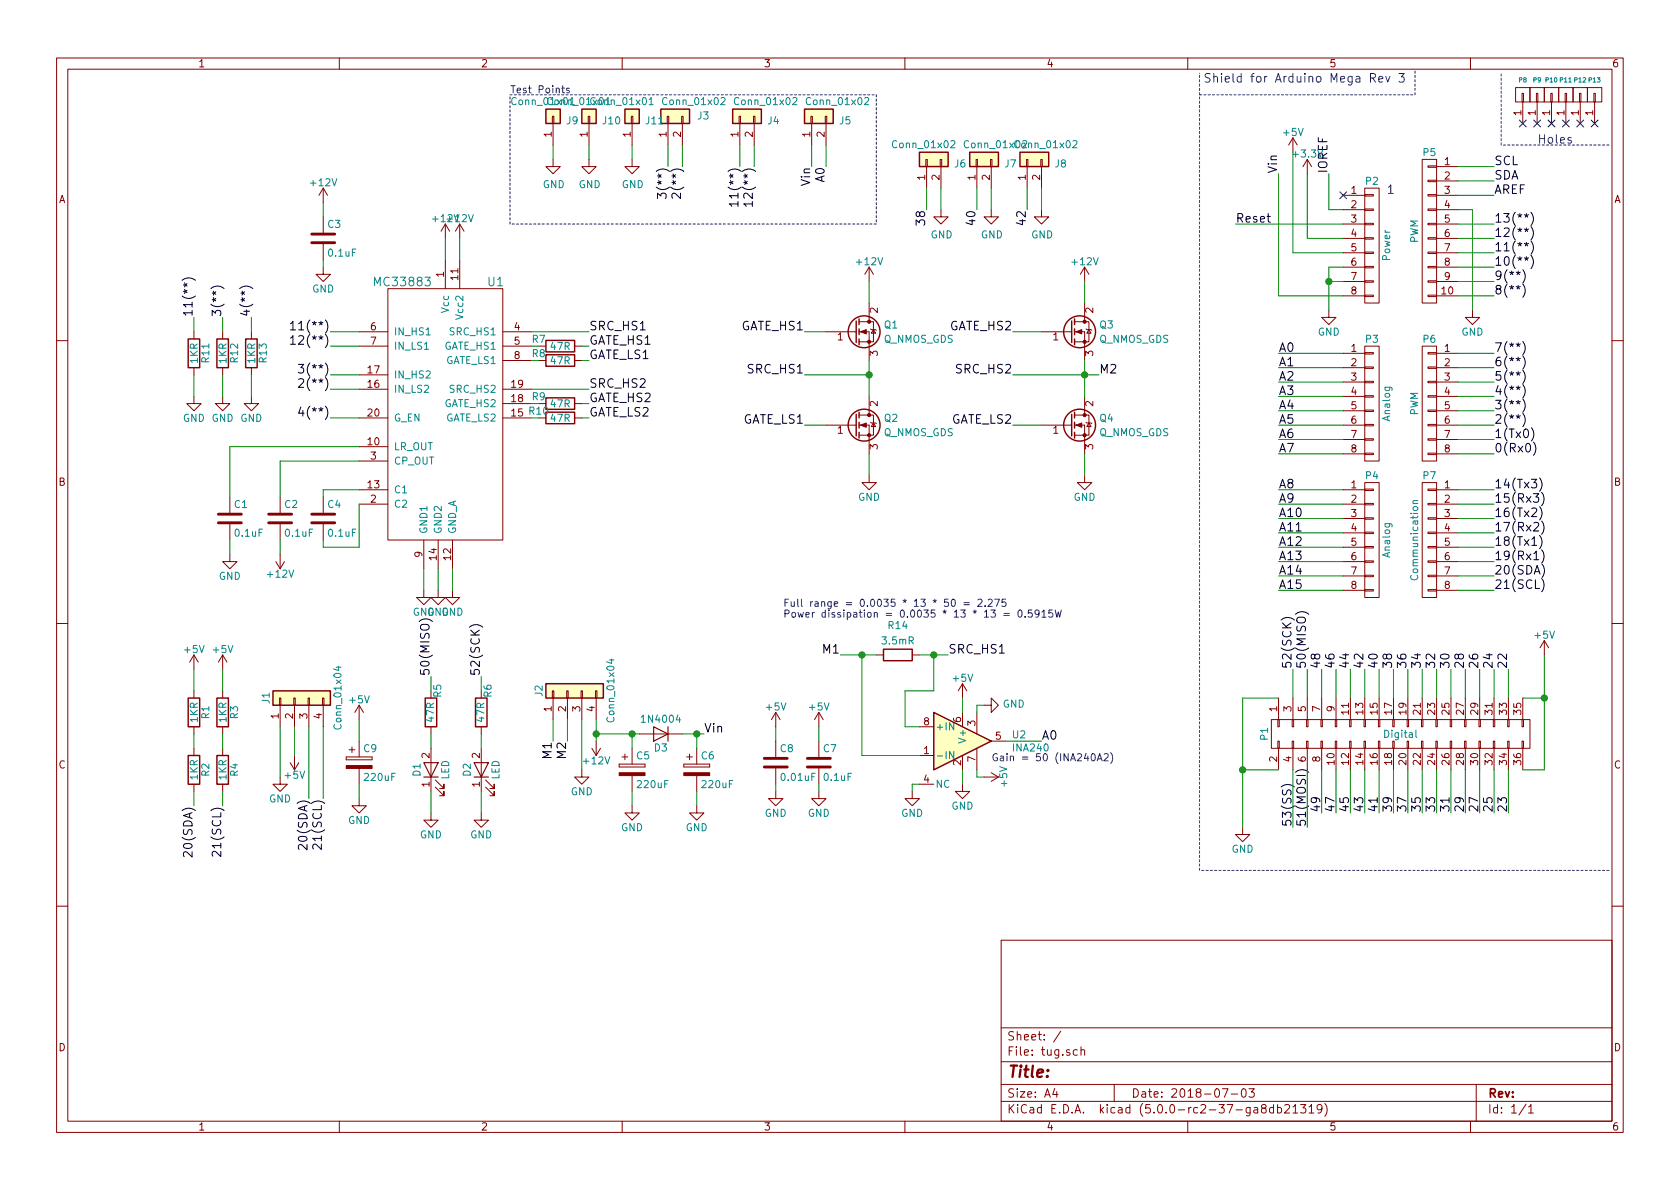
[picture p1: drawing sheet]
<svg xmlns="http://www.w3.org/2000/svg" width="297mm" height="210mm" viewBox="0 0 297 210" stroke-linecap="round" stroke-linejoin="round" font-family="sans-serif">
<defs><g id="words">
<text font-size="2.8" fill="#840000" x="178" y="190.5">Title:</text>
<g font-size="2.1" fill="#0000c2">
<text x="212.7" y="14.6">Shield for Arduino Mega Rev 3</text>
<text x="271.8" y="25.4">Holes</text>
<text x="245.1" y="34.3">1</text>
</g>
<g font-size="2.1">
<text x="264.2" y="29.2">SCL</text>
<text x="117.9" y="33.7" transform="rotate(-90 117.9 33.7)">3(**)</text>
<text x="120.4" y="33.7" transform="rotate(-90 120.4 33.7)">2(**)</text>
<text x="130.6" y="34.9" transform="rotate(-90 130.6 34.9)">11(**)</text>
<text x="133.1" y="34.9" transform="rotate(-90 133.1 34.9)">12(**)</text>
<text x="143.3" y="32.8" transform="rotate(-90 143.3 32.8)">Vin</text>
<text x="145.8" y="32.2" transform="rotate(-90 145.8 32.2)">A0</text>
<text x="225.8" y="30.7" transform="rotate(-90 225.8 30.7)">Vin</text>
<text x="234.7" y="30.7" transform="rotate(-90 234.7 30.7)">IOREF</text>
<text x="264.2" y="31.7">SDA</text>
<text x="264.2" y="34.3">AREF</text>
<text x="163.6" y="39.4" transform="rotate(-90 163.6 39.4)">38</text>
<text x="172.5" y="39.4" transform="rotate(-90 172.5 39.4)">40</text>
<text x="181.4" y="39.4" transform="rotate(-90 181.4 39.4)">42</text>
<text x="218.4" y="39.4">Reset</text>
<text x="264.2" y="39.4">13(**)</text>
<text x="264.2" y="41.9">12(**)</text>
<text x="264.2" y="44.4">11(**)</text>
<text x="264.2" y="47">10(**)</text>
<text x="264.2" y="49.5">9(**)</text>
<text x="264.2" y="52.1">8(**)</text>
<text x="34" y="56.1" transform="rotate(-90 34 56.1)">11(**)</text>
<text x="39.1" y="56.1" transform="rotate(-90 39.1 56.1)">3(**)</text>
<text x="44.2" y="56.1" transform="rotate(-90 44.2 56.1)">4(**)</text>
<text x="53" y="58.4">11(**)</text>
<text x="104.1" y="58.4">SRC_HS1</text>
<text x="131" y="58.4">GATE_HS1</text>
<text x="167.9" y="58.4">GATE_HS2</text>
<text x="53" y="61">12(**)</text>
<text x="104.1" y="61">GATE_HS1</text>
<text x="104.1" y="63.5">GATE_LS1</text>
<text x="226.1" y="62.2">A0</text>
<text x="226.1" y="64.8">A1</text>
<text x="264.2" y="62.2">7(**)</text>
<text x="264.2" y="64.8">6(**)</text>
<text x="54.2" y="66">3(**)</text>
<text x="54.2" y="68.6">2(**)</text>
<text x="104.1" y="68.6">SRC_HS2</text>
<text x="104.1" y="71.1">GATE_HS2</text>
<text x="132.5" y="66">SRC_HS1</text>
<text x="169.3" y="66">SRC_HS2</text>
<text x="194.3" y="66">M2</text>
<text x="226.1" y="67.3">A2</text>
<text x="226.1" y="69.8">A3</text>
<text x="264.2" y="67.3">5(**)</text>
<text x="264.2" y="69.8">4(**)</text>
<text x="54.2" y="73.7">4(**)</text>
<text x="104.1" y="73.7">GATE_LS2</text>
<text x="131.3" y="74.9">GATE_LS1</text>
<text x="168.1" y="74.9">GATE_LS2</text>
<text x="226.1" y="72.4">A4</text>
<text x="226.1" y="74.9">A5</text>
<text x="226.1" y="77.5">A6</text>
<text x="264.2" y="72.4">3(**)</text>
<text x="264.2" y="74.9">2(**)</text>
<text x="264.2" y="77.5">1(Tx0)</text>
<text x="226.1" y="80">A7</text>
<text x="264.2" y="80">0(Rx0)</text>
<text x="226.1" y="86.4">A8</text>
<text x="226.1" y="88.9">A9</text>
<text x="264.2" y="88.9">15(Rx3)</text>
<text x="264.2" y="86.4">14(Tx3)</text>
<text x="226.1" y="91.4">A10</text>
<text x="226.1" y="94">A11</text>
<text x="264.2" y="94">17(Rx2)</text>
<text x="264.2" y="91.4">16(Tx2)</text>
<text x="226.1" y="96.5">A12</text>
<text x="226.1" y="99.1">A13</text>
<text x="226.1" y="101.6">A14</text>
<text x="264.2" y="101.6">20(SDA)</text>
<text x="264.2" y="99.1">19(Rx1)</text>
<text x="264.2" y="96.5">18(Tx1)</text>
<text x="226.1" y="104.1">A15</text>
<text x="264.2" y="104.1">21(SCL)</text>
<text x="75.9" y="119.6" transform="rotate(-90 75.9 119.6)">50(MISO)</text>
<text x="84.8" y="119.6" transform="rotate(-90 84.8 119.6)">52(SCK)</text>
<text x="145.6" y="115.6">M1</text>
<text x="167.6" y="115.6">SRC_HS1</text>
<text x="228.3" y="118.4" transform="rotate(-90 228.3 118.4)">52(SCK)</text>
<text x="230.9" y="118.4" transform="rotate(-90 230.9 118.4)">50(MISO)</text>
<text x="233.4" y="118.4" transform="rotate(-90 233.4 118.4)">48</text>
<text x="236" y="118.4" transform="rotate(-90 236 118.4)">46</text>
<text x="238.5" y="118.4" transform="rotate(-90 238.5 118.4)">44</text>
<text x="241" y="118.4" transform="rotate(-90 241 118.4)">42</text>
<text x="243.6" y="118.4" transform="rotate(-90 243.6 118.4)">40</text>
<text x="246.1" y="118.4" transform="rotate(-90 246.1 118.4)">38</text>
<text x="248.7" y="118.4" transform="rotate(-90 248.7 118.4)">36</text>
<text x="251.2" y="118.4" transform="rotate(-90 251.2 118.4)">34</text>
<text x="253.7" y="118.4" transform="rotate(-90 253.7 118.4)">32</text>
<text x="256.3" y="118.4" transform="rotate(-90 256.3 118.4)">30</text>
<text x="258.8" y="118.4" transform="rotate(-90 258.8 118.4)">28</text>
<text x="261.4" y="118.4" transform="rotate(-90 261.4 118.4)">26</text>
<text x="263.9" y="118.4" transform="rotate(-90 263.9 118.4)">24</text>
<text x="266.4" y="118.4" transform="rotate(-90 266.4 118.4)">22</text>
<text x="124.5" y="129.5">Vin</text>
<text x="184.1" y="130.8">A0</text>
<text x="97.5" y="134" transform="rotate(-90 97.5 134)">M1</text>
<text x="100.1" y="134" transform="rotate(-90 100.1 134)">M2</text>
<text x="233.4" y="143.8" transform="rotate(-90 233.4 143.8)">49</text>
<text x="236" y="143.8" transform="rotate(-90 236 143.8)">47</text>
<text x="238.5" y="143.8" transform="rotate(-90 238.5 143.8)">45</text>
<text x="241" y="143.8" transform="rotate(-90 241 143.8)">43</text>
<text x="243.6" y="143.8" transform="rotate(-90 243.6 143.8)">41</text>
<text x="246.1" y="143.8" transform="rotate(-90 246.1 143.8)">39</text>
<text x="248.7" y="143.8" transform="rotate(-90 248.7 143.8)">37</text>
<text x="251.2" y="143.8" transform="rotate(-90 251.2 143.8)">35</text>
<text x="253.7" y="143.8" transform="rotate(-90 253.7 143.8)">33</text>
<text x="256.3" y="143.8" transform="rotate(-90 256.3 143.8)">31</text>
<text x="258.8" y="143.8" transform="rotate(-90 258.8 143.8)">29</text>
<text x="261.4" y="143.8" transform="rotate(-90 261.4 143.8)">27</text>
<text x="263.9" y="143.8" transform="rotate(-90 263.9 143.8)">25</text>
<text x="266.4" y="143.8" transform="rotate(-90 266.4 143.8)">23</text>
<text x="54.4" y="149.5" transform="rotate(-90 54.4 149.5)">20(SDA)</text>
<text x="56.9" y="149.2" transform="rotate(-90 56.9 149.2)">21(SCL)</text>
<text x="228.3" y="146.3" transform="rotate(-90 228.3 146.3)">53(SS)</text>
<text x="230.9" y="146.3" transform="rotate(-90 230.9 146.3)">51(MOSI)</text>
<text x="34" y="150.7" transform="rotate(-90 34 150.7)">20(SDA)</text>
<text x="39.1" y="150.5" transform="rotate(-90 39.1 150.5)">21(SCL)</text>
</g>
<g font-size="2.1" fill="#008484">
<text x="66.5" y="50.6">MC33883</text>
<text x="86.3" y="50.6">U1</text>
</g>
<g font-size="2.1" fill="#840000">
<text x="178" y="184">Sheet: /</text>
<text x="178" y="186.7">File: tug.sch</text>
<text x="178" y="196.9">KiCad E.D.A. kicad (5.0.0-rc2-37-ga8db21319)</text>
<text x="178" y="194.1">Size: A4</text>
<text x="200" y="194.1">Date: 2018-07-03</text>
<text x="263" y="194.1">Rev:</text>
<text x="263" y="196.9">Id: 1/1</text>
</g>
<g font-size="1.8" fill="#840000">
<text x="35" y="11.9">1</text>
<text x="85" y="11.9">2</text>
<text x="135" y="11.9">3</text>
<text x="185" y="11.9">4</text>
<text x="235" y="11.9">5</text>
<text x="285" y="11.9">6</text>
<text x="269" y="20.4" transform="rotate(-90 269 20.4)">1</text>
<text x="271.5" y="20.4" transform="rotate(-90 271.5 20.4)">1</text>
<text x="274.1" y="20.4" transform="rotate(-90 274.1 20.4)">1</text>
<text x="276.6" y="20.4" transform="rotate(-90 276.6 20.4)">1</text>
<text x="279.1" y="20.4" transform="rotate(-90 279.1 20.4)">1</text>
<text x="281.7" y="20.4" transform="rotate(-90 281.7 20.4)">1</text>
<text x="97.5" y="24.2" transform="rotate(-90 97.5 24.2)">1</text>
<text x="103.9" y="24.2" transform="rotate(-90 103.9 24.2)">1</text>
<text x="111.5" y="24.2" transform="rotate(-90 111.5 24.2)">1</text>
<text x="117.9" y="24.2" transform="rotate(-90 117.9 24.2)">1</text>
<text x="120.4" y="24.2" transform="rotate(-90 120.4 24.2)">2</text>
<text x="130.6" y="24.2" transform="rotate(-90 130.6 24.2)">1</text>
<text x="133.1" y="24.2" transform="rotate(-90 133.1 24.2)">2</text>
<text x="143.3" y="24.2" transform="rotate(-90 143.3 24.2)">1</text>
<text x="145.8" y="24.2" transform="rotate(-90 145.8 24.2)">2</text>
<text x="255.4" y="29.2">1</text>
<text x="10.4" y="35.9">A</text>
<text x="163.6" y="31.8" transform="rotate(-90 163.6 31.8)">1</text>
<text x="166.1" y="31.8" transform="rotate(-90 166.1 31.8)">2</text>
<text x="172.5" y="31.8" transform="rotate(-90 172.5 31.8)">1</text>
<text x="175" y="31.8" transform="rotate(-90 175 31.8)">2</text>
<text x="181.4" y="31.8" transform="rotate(-90 181.4 31.8)">1</text>
<text x="183.9" y="31.8" transform="rotate(-90 183.9 31.8)">2</text>
<text x="238.9" y="34.3">1</text>
<text x="255.4" y="31.7">2</text>
<text x="255.4" y="34.3">3</text>
<text x="285.4" y="35.9">A</text>
<text x="238.9" y="36.8">2</text>
<text x="238.9" y="39.4">3</text>
<text x="238.9" y="41.9">4</text>
<text x="255.4" y="36.8">4</text>
<text x="255.4" y="39.4">5</text>
<text x="255.4" y="41.9">6</text>
<text x="238.9" y="44.4">5</text>
<text x="238.9" y="47">6</text>
<text x="255.4" y="44.4">7</text>
<text x="255.4" y="47">8</text>
<text x="78.5" y="49" transform="rotate(-90 78.5 49)">1</text>
<text x="81" y="49.5" transform="rotate(-90 81 49.5)">11</text>
<text x="238.9" y="49.5">7</text>
<text x="238.9" y="52.1">8</text>
<text x="254.9" y="52.1">10</text>
<text x="255.4" y="49.5">9</text>
<text x="65.6" y="58.4">6</text>
<text x="91" y="58.4">4</text>
<text x="155.2" y="55.3" transform="rotate(-90 155.2 55.3)">2</text>
<text x="193.3" y="55.3" transform="rotate(-90 193.3 55.3)">2</text>
<text x="65.6" y="61">7</text>
<text x="91" y="61">5</text>
<text x="91" y="63.5">8</text>
<text x="148.1" y="60.2">1</text>
<text x="155.2" y="63" transform="rotate(-90 155.2 63)">3</text>
<text x="186.2" y="60.2">1</text>
<text x="193.3" y="63" transform="rotate(-90 193.3 63)">3</text>
<text x="238.9" y="62.2">1</text>
<text x="238.9" y="64.8">2</text>
<text x="255.4" y="62.2">1</text>
<text x="255.4" y="64.8">2</text>
<text x="65.1" y="68.6">16</text>
<text x="65.1" y="66">17</text>
<text x="90.5" y="71.1">18</text>
<text x="90.5" y="68.6">19</text>
<text x="155.2" y="71.9" transform="rotate(-90 155.2 71.9)">2</text>
<text x="193.3" y="71.9" transform="rotate(-90 193.3 71.9)">2</text>
<text x="238.9" y="67.3">3</text>
<text x="238.9" y="69.8">4</text>
<text x="255.4" y="67.3">3</text>
<text x="255.4" y="69.8">4</text>
<text x="65.1" y="73.7">20</text>
<text x="148.1" y="76.7">1</text>
<text x="186.2" y="76.7">1</text>
<text x="238.9" y="72.4">5</text>
<text x="238.9" y="74.9">6</text>
<text x="238.9" y="77.5">7</text>
<text x="255.4" y="72.4">5</text>
<text x="255.4" y="74.9">6</text>
<text x="255.4" y="77.5">7</text>
<text x="65.1" y="78.7">10</text>
<text x="65.6" y="81.3">3</text>
<text x="155.2" y="79.5" transform="rotate(-90 155.2 79.5)">3</text>
<text x="193.3" y="79.5" transform="rotate(-90 193.3 79.5)">3</text>
<text x="238.9" y="80">8</text>
<text x="255.4" y="80">8</text>
<text x="10.4" y="85.9">B</text>
<text x="65.1" y="86.4">13</text>
<text x="65.6" y="88.9">2</text>
<text x="238.9" y="86.4">1</text>
<text x="238.9" y="88.9">2</text>
<text x="255.4" y="86.4">1</text>
<text x="255.4" y="88.9">2</text>
<text x="285.4" y="85.9">B</text>
<text x="238.9" y="91.4">3</text>
<text x="238.9" y="94">4</text>
<text x="255.4" y="91.4">3</text>
<text x="255.4" y="94">4</text>
<text x="74.7" y="98.5" transform="rotate(-90 74.7 98.5)">9</text>
<text x="77.2" y="99" transform="rotate(-90 77.2 99)">14</text>
<text x="79.8" y="99" transform="rotate(-90 79.8 99)">12</text>
<text x="238.9" y="96.5">5</text>
<text x="238.9" y="99.1">6</text>
<text x="238.9" y="101.6">7</text>
<text x="255.4" y="96.5">5</text>
<text x="255.4" y="99.1">6</text>
<text x="255.4" y="101.6">7</text>
<text x="238.9" y="104.1">8</text>
<text x="255.4" y="104.1">8</text>
<text x="97.5" y="125.8" transform="rotate(-90 97.5 125.8)">1</text>
<text x="100.1" y="125.8" transform="rotate(-90 100.1 125.8)">2</text>
<text x="102.6" y="125.8" transform="rotate(-90 102.6 125.8)">3</text>
<text x="105.2" y="125.8" transform="rotate(-90 105.2 125.8)">4</text>
<text x="225.8" y="125.8" transform="rotate(-90 225.8 125.8)">1</text>
<text x="228.3" y="125.8" transform="rotate(-90 228.3 125.8)">3</text>
<text x="230.9" y="125.8" transform="rotate(-90 230.9 125.8)">5</text>
<text x="233.4" y="125.8" transform="rotate(-90 233.4 125.8)">7</text>
<text x="236" y="125.8" transform="rotate(-90 236 125.8)">9</text>
<text x="49.3" y="127.1" transform="rotate(-90 49.3 127.1)">1</text>
<text x="51.8" y="127.1" transform="rotate(-90 51.8 127.1)">2</text>
<text x="54.4" y="127.1" transform="rotate(-90 54.4 127.1)">3</text>
<text x="56.9" y="127.1" transform="rotate(-90 56.9 127.1)">4</text>
<text x="163.3" y="128.3">8</text>
<text x="169.9" y="127.7" transform="rotate(-90 169.9 127.7)">6</text>
<text x="172.5" y="128.4" transform="rotate(-90 172.5 128.4)">3</text>
<text x="176" y="130.8">5</text>
<text x="238.5" y="126.3" transform="rotate(-90 238.5 126.3)">11</text>
<text x="241" y="126.3" transform="rotate(-90 241 126.3)">13</text>
<text x="243.6" y="126.3" transform="rotate(-90 243.6 126.3)">15</text>
<text x="246.1" y="126.3" transform="rotate(-90 246.1 126.3)">17</text>
<text x="248.7" y="126.3" transform="rotate(-90 248.7 126.3)">19</text>
<text x="251.2" y="126.3" transform="rotate(-90 251.2 126.3)">21</text>
<text x="253.7" y="126.3" transform="rotate(-90 253.7 126.3)">23</text>
<text x="256.3" y="126.3" transform="rotate(-90 256.3 126.3)">25</text>
<text x="258.8" y="126.3" transform="rotate(-90 258.8 126.3)">27</text>
<text x="261.4" y="126.3" transform="rotate(-90 261.4 126.3)">29</text>
<text x="263.9" y="126.3" transform="rotate(-90 263.9 126.3)">31</text>
<text x="266.4" y="126.3" transform="rotate(-90 266.4 126.3)">33</text>
<text x="269" y="126.3" transform="rotate(-90 269 126.3)">35</text>
<text x="10.4" y="135.9">C</text>
<text x="75.9" y="134.1" transform="rotate(-90 75.9 134.1)">2</text>
<text x="84.8" y="134.1" transform="rotate(-90 84.8 134.1)">2</text>
<text x="163.3" y="133.3">1</text>
<text x="169.9" y="135.4" transform="rotate(-90 169.9 135.4)">2</text>
<text x="172.5" y="134.7" transform="rotate(-90 172.5 134.7)">7</text>
<text x="225.8" y="134.7" transform="rotate(-90 225.8 134.7)">2</text>
<text x="228.3" y="134.7" transform="rotate(-90 228.3 134.7)">4</text>
<text x="230.9" y="134.7" transform="rotate(-90 230.9 134.7)">6</text>
<text x="233.4" y="134.7" transform="rotate(-90 233.4 134.7)">8</text>
<text x="236" y="135.2" transform="rotate(-90 236 135.2)">10</text>
<text x="238.5" y="135.2" transform="rotate(-90 238.5 135.2)">12</text>
<text x="241" y="135.2" transform="rotate(-90 241 135.2)">14</text>
<text x="243.6" y="135.2" transform="rotate(-90 243.6 135.2)">16</text>
<text x="246.1" y="135.2" transform="rotate(-90 246.1 135.2)">18</text>
<text x="248.7" y="135.2" transform="rotate(-90 248.7 135.2)">20</text>
<text x="251.2" y="135.2" transform="rotate(-90 251.2 135.2)">22</text>
<text x="253.7" y="135.2" transform="rotate(-90 253.7 135.2)">24</text>
<text x="256.3" y="135.2" transform="rotate(-90 256.3 135.2)">26</text>
<text x="258.8" y="135.2" transform="rotate(-90 258.8 135.2)">28</text>
<text x="261.4" y="135.2" transform="rotate(-90 261.4 135.2)">30</text>
<text x="263.9" y="135.2" transform="rotate(-90 263.9 135.2)">32</text>
<text x="266.4" y="135.2" transform="rotate(-90 266.4 135.2)">34</text>
<text x="269" y="135.2" transform="rotate(-90 269 135.2)">36</text>
<text x="285.4" y="135.9">C</text>
<text x="75.9" y="139.2" transform="rotate(-90 75.9 139.2)">1</text>
<text x="84.8" y="139.2" transform="rotate(-90 84.8 139.2)">1</text>
<text x="163.3" y="138.4">4</text>
<text x="10.4" y="185.9">D</text>
<text x="285.4" y="185.9">D</text>
<text x="35" y="199.9">1</text>
<text x="85" y="199.9">2</text>
<text x="135" y="199.9">3</text>
<text x="185" y="199.9">4</text>
<text x="235" y="199.9">5</text>
<text x="285" y="199.9">6</text>
</g>
<g font-size="1.8" fill="#0000c2">
<text x="90.2" y="16.5">Test Points</text>
<text x="138.4" y="107.3">Full range = 0.0035 * 13 * 50 = 2.275</text>
<text x="138.4" y="109.2">Power dissipation = 0.0035 * 13 * 13 = 0.5915W</text>
<text x="175.3" y="134.6">Gain = 50 (INA240A2)</text>
</g>
<g font-size="1.8" fill="#008484">
<text x="90.8" y="18.6">Conn_01x01</text>
<text x="97.2" y="18.6">Conn_01x01</text>
<text x="100.2" y="22">J9</text>
<text x="104.8" y="18.6">Conn_01x01</text>
<text x="106.7" y="22">J10</text>
<text x="114.3" y="22">J11</text>
<text x="117.5" y="18.6">Conn_01x02</text>
<text x="123.4" y="21.1">J3</text>
<text x="130.2" y="18.6">Conn_01x02</text>
<text x="135.8" y="22">J4</text>
<text x="142.9" y="18.6">Conn_01x02</text>
<text x="148.5" y="22">J5</text>
<text x="158.1" y="26.2">Conn_01x02</text>
<text x="168.8" y="29.6">J6</text>
<text x="170.8" y="26.2">Conn_01x02</text>
<text x="177.7" y="29.6">J7</text>
<text x="179.7" y="26.2">Conn_01x02</text>
<text x="186.6" y="29.6">J8</text>
<text x="227" y="24">+5V</text>
<text x="228.8" y="27.9">+3.3V</text>
<text x="251.7" y="27.6">P5</text>
<text x="55.1" y="32.9">+12V</text>
<text x="96" y="33.3">GND</text>
<text x="102.3" y="33.3">GND</text>
<text x="109.9" y="33.3">GND</text>
<text x="241.5" y="32.7">P2</text>
<text x="58" y="40.3">C3</text>
<text x="76.7" y="39.3">+12V</text>
<text x="58.2" y="45.4">0.1uF</text>
<text x="151.6" y="46.9">+12V</text>
<text x="164.5" y="42.2">GND</text>
<text x="173.4" y="42.2">GND</text>
<text x="182.3" y="42.2">GND</text>
<text x="189.7" y="46.9">+12V</text>
<text x="245.8" y="46" transform="rotate(-90 245.8 46)">Power</text>
<text x="250.7" y="43" transform="rotate(-90 250.7 43)">PWM</text>
<text x="55.2" y="51.7">GND</text>
<text x="69.6" y="59.3">IN_HS1</text>
<text x="79.4" y="55.2" transform="rotate(-90 79.4 55.2)">Vcc</text>
<text x="79.7" y="59.3">SRC_HS1</text>
<text x="81.9" y="56.2" transform="rotate(-90 81.9 56.2)">Vcc2</text>
<text x="156.4" y="58.1">Q1</text>
<text x="194.5" y="58.1">Q3</text>
<text x="233" y="59.4">GND</text>
<text x="258.4" y="59.4">GND</text>
<text x="35" y="64.2" transform="rotate(-90 35 64.2)">1KR</text>
<text x="37" y="64.1" transform="rotate(-90 37 64.1)">R11</text>
<text x="40.1" y="64.2" transform="rotate(-90 40.1 64.2)">1KR</text>
<text x="42.1" y="64.1" transform="rotate(-90 42.1 64.1)">R12</text>
<text x="45.1" y="64.2" transform="rotate(-90 45.1 64.2)">1KR</text>
<text x="47.2" y="64.1" transform="rotate(-90 47.2 64.1)">R13</text>
<text x="69.6" y="61.8">IN_LS1</text>
<text x="78.5" y="61.8">GATE_HS1</text>
<text x="78.7" y="64.4">GATE_LS1</text>
<text x="97.4" y="61.9">47R</text>
<text x="97.4" y="64.4">47R</text>
<text x="156.2" y="60.6">Q_NMOS_GDS</text>
<text x="194.3" y="60.6">Q_NMOS_GDS</text>
<text x="241.5" y="60.6">P3</text>
<text x="251.7" y="60.6">P6</text>
<text x="69.6" y="69.5">IN_LS2</text>
<text x="69.6" y="66.9">IN_HS2</text>
<text x="79.7" y="69.5">SRC_HS2</text>
<text x="32.3" y="74.6">GND GND GND</text>
<text x="69.6" y="74.5">G_EN</text>
<text x="78.5" y="72">GATE_HS2</text>
<text x="78.7" y="74.5">GATE_LS2</text>
<text x="97.4" y="72.1">47R</text>
<text x="97.4" y="74.6">47R</text>
<text x="156.2" y="77.1">Q_NMOS_GDS</text>
<text x="156.4" y="74.6">Q2</text>
<text x="194.3" y="77.1">Q_NMOS_GDS</text>
<text x="194.5" y="74.6">Q4</text>
<text x="245.8" y="74.4" transform="rotate(-90 245.8 74.4)">Analog</text>
<text x="250.7" y="73.5" transform="rotate(-90 250.7 73.5)">PWM</text>
<text x="69.6" y="82.2">CP_OUT</text>
<text x="69.6" y="79.6">LR_OUT</text>
<text x="41.5" y="89.8">C1</text>
<text x="50.4" y="89.8">C2</text>
<text x="58" y="89.8">C4</text>
<text x="69.6" y="89.8">C2</text>
<text x="69.6" y="87.2">C1</text>
<text x="151.7" y="88.6">GND</text>
<text x="189.8" y="88.6">GND</text>
<text x="241.5" y="84.8">P4</text>
<text x="251.7" y="84.8">P7</text>
<text x="41.7" y="94.9">0.1uF</text>
<text x="50.5" y="94.9">0.1uF</text>
<text x="58.2" y="94.9">0.1uF</text>
<text x="75.6" y="94.5" transform="rotate(-90 75.6 94.5)">GND1</text>
<text x="78.1" y="94.5" transform="rotate(-90 78.1 94.5)">GND2</text>
<text x="80.6" y="94.5" transform="rotate(-90 80.6 94.5)">GND_A</text>
<text x="245.8" y="98.5" transform="rotate(-90 245.8 98.5)">Analog</text>
<text x="38.7" y="102.5">GND</text>
<text x="47.4" y="102.2">+12V</text>
<text x="250.7" y="102.2" transform="rotate(-90 250.7 102.2)">Communication</text>
<text x="73" y="108.9">GND GND</text>
<text x="75.5" y="108.9">GND</text>
<text x="156.1" y="114">3.5mR</text>
<text x="157.1" y="111.2">R14</text>
<text x="271.4" y="112.9">+5V</text>
<text x="32.7" y="115.5">+5V</text>
<text x="37.8" y="115.5">+5V</text>
<text x="47.7" y="124.4" transform="rotate(-90 47.7 124.4)">J1</text>
<text x="61.9" y="124.4">+5V</text>
<text x="78" y="123.3" transform="rotate(-90 78 123.3)">R5</text>
<text x="86.9" y="123.3" transform="rotate(-90 86.9 123.3)">R6</text>
<text x="95.9" y="123.1" transform="rotate(-90 95.9 123.1)">J2</text>
<text x="135.6" y="125.6">+5V</text>
<text x="143.2" y="125.6">+5V</text>
<text x="168.6" y="120.6">+5V</text>
<text x="177.3" y="125.1">GND</text>
<text x="35" y="127.7" transform="rotate(-90 35 127.7)">1KR</text>
<text x="37" y="127.1" transform="rotate(-90 37 127.1)">R1</text>
<text x="40.1" y="127.7" transform="rotate(-90 40.1 127.7)">1KR</text>
<text x="42.1" y="127.1" transform="rotate(-90 42.1 127.1)">R3</text>
<text x="60.4" y="128.6" transform="rotate(-90 60.4 128.6)">Conn_01x04</text>
<text x="76.8" y="127.6" transform="rotate(-90 76.8 127.6)">47R</text>
<text x="85.6" y="127.6" transform="rotate(-90 85.6 127.6)">47R</text>
<text x="108.6" y="127.3" transform="rotate(-90 108.6 127.3)">Conn_01x04</text>
<text x="113.7" y="127.8">1N4004</text>
<text x="165.4" y="129.2">+IN</text>
<text x="170.8" y="131" transform="rotate(-90 170.8 131)">V+</text>
<text x="179.1" y="130.6">U2</text>
<text x="224.2" y="130.9" transform="rotate(-90 224.2 130.9)">P1</text>
<text x="244.9" y="130.5">Digital</text>
<text x="35" y="137.9" transform="rotate(-90 35 137.9)">1KR</text>
<text x="37" y="137.3" transform="rotate(-90 37 137.3)">R2</text>
<text x="40.1" y="137.9" transform="rotate(-90 40.1 137.9)">1KR</text>
<text x="42.1" y="137.3" transform="rotate(-90 42.1 137.3)">R4</text>
<text x="50.5" y="137.7">+5V</text>
<text x="64.3" y="133">C9</text>
<text x="74.3" y="137.3" transform="rotate(-90 74.3 137.3)">D1</text>
<text x="79.4" y="137.9" transform="rotate(-90 79.4 137.9)">LED</text>
<text x="83.2" y="137.3" transform="rotate(-90 83.2 137.3)">D2</text>
<text x="88.3" y="137.9" transform="rotate(-90 88.3 137.9)">LED</text>
<text x="103.3" y="135.2">+12V</text>
<text x="112.6" y="134.3">C5</text>
<text x="115.7" y="132.9">D3</text>
<text x="124" y="134.3">C6</text>
<text x="138" y="133">C8</text>
<text x="145.6" y="133">C7</text>
<text x="165.4" y="134.2">-IN</text>
<text x="179.2" y="132.9">INA240</text>
<text x="47.6" y="141.9">GND</text>
<text x="64.6" y="138.1">220uF</text>
<text x="100.9" y="140.6">GND</text>
<text x="112.9" y="139.4">220uF</text>
<text x="124.3" y="139.4">220uF</text>
<text x="138.3" y="138.1">0.01uF</text>
<text x="145.8" y="138.1">0.1uF</text>
<text x="165.4" y="139.3">NC</text>
<text x="168.2" y="143.2">GND</text>
<text x="178.1" y="139" transform="rotate(-90 178.1 139)">+5V</text>
<text x="61.5" y="145.7">GND</text>
<text x="74.2" y="148.3">GND</text>
<text x="83.1" y="148.3">GND</text>
<text x="109.8" y="147">GND</text>
<text x="121.2" y="147">GND</text>
<text x="135.2" y="144.4">GND</text>
<text x="142.8" y="144.4">GND</text>
<text x="159.3" y="144.4">GND</text>
<text x="217.8" y="150.8">GND</text>
</g>
<g font-size="1.8" fill="#008400">
<text x="94.1" y="60.6">R7</text>
<text x="94.1" y="63.2">R8</text>
<text x="94.1" y="70.8">R9</text>
<text x="90.5" y="73.7">15 R10</text>
</g>
<g font-size="1.1" fill="#008484">
<text x="268.6" y="14.5">P8</text>
<text x="271.1" y="14.5">P9</text>
<text x="273.3" y="14.5">P10 P11 P12 P13</text>
</g>
</g></defs>
<g fill="none" stroke="#840000" stroke-width=".18">
<path d="M10 10.3h277v189.9h-277zM12 12.2h273v186.1h-273zM60 10.3v1.9M110 10.3v1.9M160 10.3v1.9M210 10.3v1.9M260 10.3v1.9M268 15.5h2.5v2.5h-2.5zM269.1 16.5h.3v1.5h-.3zM269.2 18v3.8M270.5 15.5h2.5v2.5h-2.5zM271.7 16.5h.2v1.5h-.2z"/>
<path d="M271.8 18v3.8M273 15.5h2.6v2.5h-2.6zM274.2 16.5h.2v1.5h-.2zM274.3 18v3.8M275.6 15.5h2.5v2.5h-2.5zM276.7 16.5h.3v1.5h-.3zM276.9 18v3.8M278.1 15.5h2.6v2.5h-2.6zM279.3 16.5h.2v1.5h-.2zM279.4 18v3.8M280.7 15.5h2.5v2.5h-2.5zM281.8 16.5h.3v1.5h-.3z"/>
<path d="M281.9 18v3.8M57.1 33.3v2.5M57.1 38.3v2.8M57.1 33.3l-.7 1.2M57.1 33.3l.8 1.2M78.7 39.6v2.6M78.7 39.6l-.7 1.3M78.7 39.6l.8 1.3M81.3 39.6v2.6M81.3 39.6l-.8 1.3M81.3 39.6l.7 1.3M97.7 20.6h.2v1.2h-.2z"/>
<path d="M97.8 28.2v1.3h1.3l-1.3 1.2-1.3-1.2h1.3M97.8 21.8v3.8M104 20.6h.3v1.2h-.3zM104.1 28.2v1.3h1.3l-1.3 1.2-1.2-1.2h1.2M104.1 21.8v3.8M111.6 20.6h.3v1.2h-.3zM111.8 28.2v1.3h1.2l-1.2 1.2-1.3-1.2h1.3M111.8 21.8v3.8M118 20.6h.2v1.2h-.2zM118.1 21.8v3.8M120.5 20.6h.3v1.2h-.3zM120.6 21.8v3.8"/>
<path d="M130.7 20.6h.2v1.2h-.2zM130.8 21.8v3.8M133.2 20.6h.3v1.2h-.3zM133.3 21.8v3.8M143.4 20.6h.2v1.2h-.2zM143.5 21.8v3.8M145.9 20.6h.3v1.2h-.3zM146 21.8v3.8M163.7 28.2h.3v1.3h-.3zM163.8 29.5v3.8M166.2 28.2h.3v1.3h-.3zM166.4 37.1v1.2h1.2l-1.2 1.3-1.3-1.3h1.3"/>
<path d="M166.4 29.5v3.8M172.6 28.2h.2v1.3h-.2zM172.7 29.5v3.8M175.1 28.2h.3v1.3h-.3zM175.3 37.1v1.2h1.2l-1.2 1.3-1.3-1.3h1.3M175.3 29.5v3.8M181.5 28.2h.2v1.3h-.2zM181.6 29.5v3.8M184 28.2h.3v1.3h-.3zM184.1 37.1v1.2h1.3l-1.3 1.3-1.2-1.3h1.2M184.1 29.5v3.8M228.6 24.4l-.8 1.2"/>
<path d="M228.6 24.4v2.5M228.6 24.4l.8 1.2M231.1 28.2l-.7 1.3M231.1 28.2v2.5M231.1 28.2l.8 1.3M237.5 34.5h3.8M237.5 37.1h3.8M237.5 39.6h3.8M241.3 33.3h2.5v20.3h-2.5zM241.3 39.5h1.5v.2h-1.5zM241.3 37h1.5v.2h-1.5zM241.3 34.4h1.5v.3h-1.5z"/>
<path d="M251.5 28.2h2.5v25.4h-2.5zM252.5 39.5h1.5v.2h-1.5zM252.5 37h1.5v.2h-1.5zM252.5 34.4h1.5v.3h-1.5zM252.5 31.9h1.5v.2h-1.5zM252.5 29.3h1.5v.3h-1.5zM254 34.5h3.8M254 37.1h3.8M254 39.6h3.8M254 29.5h3.8M254 32h3.8M34.3 58.7v1.2"/>
<path d="M39.4 58.7v1.2M44.4 58.7v1.2M57.1 47.2v1.3h1.3l-1.3 1.3-1.2-1.3h1.2M57.1 43.2v2.8M63.5 58.7h5.1M68.6 51h20.3v44.5h-20.3zM78.7 46v5M81.3 46v5M88.9 58.7h5.1M146 58.7h5.1M151.2 58.7h.2M151.9 58.7h1.8v5"/>
<path d="M151.9 56.9h1.8M153.7 56.9h.7v3.5h-2.5M153.7 47.2v2.6M153.7 53.6v3.3M153.7 47.2l-.8 1.3M153.7 47.2l.7 1.3M153.9 58.2l.2 .1h.7l.1 .1M154.4 58.3l.4 .6h-.7zM184.1 58.7h5.1M189.3 58.7h.2M190 58.7h1.8v5M190 56.9h1.8"/>
<path d="M191.8 56.9h.7v3.5h-2.5M191.8 47.2v2.6M191.8 53.6v3.3M191.8 47.2l-.8 1.3M191.8 47.2l.7 1.3M192 58.2l.2 .1h.7l.1 .1M192.5 58.3l.4 .6h-.7zM234.9 54.9v1.2h1.3l-1.3 1.3-1.2-1.3h1.2M237.5 42.2h3.8M237.5 44.7h3.8M237.5 47.2h3.8M237.5 49.8h3.8"/>
<path d="M237.5 52.3h3.8M241.3 52.2h1.5v.2h-1.5zM241.3 49.7h1.5v.2h-1.5zM241.3 47.1h1.5v.3h-1.5zM241.3 44.6h1.5v.2h-1.5zM241.3 42h1.5v.3h-1.5zM252.5 52.2h1.5v.2h-1.5zM252.5 49.7h1.5v.2h-1.5zM252.5 47.1h1.5v.3h-1.5zM252.5 44.6h1.5v.2h-1.5zM252.5 42h1.5v.3h-1.5zM254 42.2h3.8"/>
<path d="M254 44.7h3.8M254 47.2h3.8M254 49.8h3.8M254 52.3h3.8M260.3 54.9v1.2h1.3l-1.3 1.3-1.2-1.3h1.2M10 60.2h2M34.3 70.1v1.3h1.3l-1.3 1.2-1.3-1.2h1.3M34.3 65v1.3M39.4 70.1v1.3h1.2l-1.2 1.2-1.3-1.2h1.3M39.4 65v1.3M44.4 70.1v1.3h1.3l-1.3 1.2-1.2-1.2h1.2M44.4 65v1.3"/>
<path d="M63.5 61.2h5.1M63.5 79h5.1M63.5 73.9h5.1M63.5 68.8h5.1M63.5 66.3h5.1M88.9 61.2h5.1M88.9 63.7h5.1M88.9 73.9h5.1M88.9 68.8h5.1M88.9 71.4h5.1M101.6 61.2h1.3M101.6 63.7h1.3"/>
<path d="M101.6 73.9h1.3M101.6 71.4h1.3M146 75.2h5.1M151.2 75.2h.2M151.9 75.2h1.8v5.1M151.9 73.4h1.8M153.7 73.4h.7v3.6h-2.5M153.7 70.1v3.3M153.9 74.7l.2 .1h.7l.1 .1M154.4 74.8l.4 .6h-.7zM184.1 75.2h5.1M189.3 75.2h.2"/>
<path d="M190 75.2h1.8v5.1M190 73.4h1.8M191.8 73.4h.7v3.6h-2.5M191.8 70.1v3.3M192 74.7l.2 .1h.7l.1 .1M192.5 74.8l.4 .6h-.7zM237.5 62.5h3.8M237.5 65h3.8M237.5 67.6h3.8M237.5 70.1h3.8M237.5 72.6h3.8M237.5 75.2h3.8"/>
<path d="M237.5 77.7h3.8M241.3 61.2h2.5v20.3h-2.5zM241.3 77.6h1.5v.2h-1.5zM241.3 75.1h1.5v.2h-1.5zM241.3 72.5h1.5v.3h-1.5zM241.3 70h1.5v.2h-1.5zM241.3 67.4h1.5v.3h-1.5zM241.3 64.9h1.5v.2h-1.5zM241.3 62.4h1.5v.2h-1.5zM251.5 61.2h2.5v20.3h-2.5zM252.5 77.6h1.5v.2h-1.5zM252.5 75.1h1.5v.2h-1.5z"/>
<path d="M252.5 72.5h1.5v.3h-1.5zM252.5 70h1.5v.2h-1.5zM252.5 67.4h1.5v.3h-1.5zM252.5 64.9h1.5v.2h-1.5zM252.5 62.4h1.5v.2h-1.5zM254 62.5h3.8M254 65h3.8M254 67.6h3.8M254 70.1h3.8M254 72.6h3.8M254 75.2h3.8M254 77.7h3.8"/>
<path d="M285 60.2h2M40.6 98v1.3h1.3l-1.3 1.3-1.2-1.3h1.2M40.6 87.9v2.8M40.6 92.7v2.8M48.8 99.3l.7 1.3M49.5 87.9v2.8M49.5 92.7v2.8M49.5 98v2.6M50.3 99.3l-.8 1.3M57.1 87.9v2.8M57.1 92.7v2.8M63.5 86.6h5.1"/>
<path d="M63.5 89.1h5.1M63.5 81.5h5.1M74.9 95.5v5.1M77.5 95.5v5.1M80 95.5v5.1M153.7 84.1v1.2h1.2l-1.2 1.3-1.3-1.3h1.3M191.8 84.1v1.2h1.2l-1.2 1.3-1.3-1.3h1.3M237.5 80.3h3.8M237.5 86.6h3.8M237.5 89.1h3.8M237.5 91.7h3.8M237.5 94.2h3.8"/>
<path d="M237.5 96.8h3.8M237.5 99.3h3.8M241.3 80.1h1.5v.3h-1.5zM241.3 85.3h2.5v20.4h-2.5zM241.3 99.2h1.5v.2h-1.5zM241.3 96.6h1.5v.3h-1.5zM241.3 94.1h1.5v.3h-1.5zM241.3 91.6h1.5v.2h-1.5zM241.3 89h1.5v.3h-1.5zM241.3 86.5h1.5v.2h-1.5zM251.5 85.3h2.5v20.4h-2.5zM252.5 80.1h1.5v.3h-1.5z"/>
<path d="M252.5 99.2h1.5v.2h-1.5zM252.5 96.6h1.5v.3h-1.5zM252.5 94.1h1.5v.3h-1.5zM252.5 91.6h1.5v.2h-1.5zM252.5 89h1.5v.3h-1.5zM252.5 86.5h1.5v.2h-1.5zM254 80.3h3.8M254 86.6h3.8M254 89.1h3.8M254 91.7h3.8M254 94.2h3.8M254 96.8h3.8"/>
<path d="M254 99.3h3.8M10 110.3h2M34.3 115.8v2.6M34.3 115.8l-.8 1.3M34.3 115.8l.8 1.3M39.4 115.8v2.6M39.4 115.8l-.8 1.3M39.4 115.8l.7 1.3M74.9 104.4v1.3h1.3l-1.3 1.2-1.2-1.2h1.2M77.5 104.4v1.3h1.2l-1.2 1.2-1.3-1.2h1.3M80 104.4v1.3h1.3l-1.3 1.2-1.3-1.2h1.3M154.9 115.8h1.3"/>
<path d="M161.3 115.8h1.3M237.5 101.8h3.8M237.5 104.4h3.8M241.3 104.3h1.5v.2h-1.5zM241.3 101.7h1.5v.3h-1.5zM252.5 104.3h1.5v.2h-1.5zM252.5 101.7h1.5v.3h-1.5zM254 101.8h3.8M254 104.4h3.8M273 113.3l-.7 1.2M273 113.3v2.5M273 113.3l.8 1.2"/>
<path d="M285 110.3h2M34.3 122.2v1.2M34.3 128.5v1.3M34.3 132.3v1.3M34.3 138.7v1.2M39.4 122.2v1.2M39.4 128.5v1.3M39.4 132.3v1.3M39.4 138.7v1.2M49.4 123.4h.3v1.3h-.3zM49.5 137.4v1.3h1.3l-1.3 1.2-1.2-1.2h1.2M49.5 124.7v3.8"/>
<path d="M51.3 134.9l.8 1.2M51.9 123.4h.3v1.3h-.3zM52.1 124.7v3.8M52.1 133.6v2.5M52.8 134.9l-.7 1.2M54.5 123.4h.2v1.3h-.2zM54.6 124.7v3.8M57 123.4h.3v1.3h-.3zM57.1 124.7v3.8M61.2 133.9v.5zM61.2 134.4h4.6zM61.2 133.9h4.6z"/>
<path d="M61.7 132.6h1M62.2 132.1v1M63.5 124.7v2.5M63.5 131.1v2.8M63.5 135.9v2.8M63.5 124.7l-.8 1.3M63.5 124.7l.8 1.3M65.8 133.9v.5zM76.2 128.5v1.3M76.2 132.3v7.6M77 139.2l1.5 1.5v-.8v.8h-.8M77 137.9l1.5 1.5v-.7v.7h-.8"/>
<path d="M85.1 128.5v1.3M85.1 132.3v7.6M85.9 139.2l1.5 1.5v-.8v.8h-.8M85.9 137.9l1.5 1.5v-.7v.7h-.8M97.7 122.2h.2v1.2h-.2zM97.8 123.4v3.8M100.2 122.2h.3v1.2h-.3zM100.3 123.4v3.8M102.7 122.2h.3v1.2h-.3zM102.9 136.1v1.3h1.2l-1.2 1.3-1.3-1.3h1.3M102.9 123.4v3.8M104.6 132.3l.8 1.3"/>
<path d="M105.3 122.2h.2v1.2h-.2zM105.4 123.4v3.8M105.4 131.1v2.5M106.2 132.3l-.8 1.3M109.5 135.1v.5zM109.5 135.6h4.5zM109.5 135.1h4.5zM110 133.9h1M110.5 133.3v1.1M111.8 132.3v2.8M111.8 137.2v2.7M113 129.8h7.6"/>
<path d="M114 135.1v.5zM120.9 135.1v.5zM120.9 135.6h4.6zM120.9 135.1h4.6zM121.4 133.9h1M121.9 133.3v1.1M123.2 132.3v2.8M123.2 137.2v2.7M125.5 135.1v.5zM137.2 139.9v1.3h1.2l-1.2 1.3-1.3-1.3h1.3M137.2 126v2.5M137.2 131.1v2.8"/>
<path d="M137.2 135.9v2.8M137.2 126l-.8 1.2M137.2 126l.7 1.2M144.8 139.9v1.3h1.2l-1.2 1.3-1.3-1.3h1.3M144.8 126v2.5M144.8 131.1v2.8M144.8 135.9v2.8M144.8 126l-.8 1.2M144.8 126l.7 1.2M161.3 139.9v1.3h1.3l-1.3 1.3-1.3-1.3h1.3M162.6 133.6h2.5M162.6 138.7h2.5"/>
<path d="M162.6 128.5h2.5M170.2 138.7v1.2h1.2l-1.2 1.3-1.3-1.3h1.3M170.2 120.9v2.5M170.2 126v2.5M170.2 133.6v2.5M170.2 120.9l-.8 1.3M170.2 120.9l.7 1.3M172.7 126v3.8M172.7 132.3v3.8M174 124.7h1.3v-1.3l1.2 1.3-1.2 1.3v-1.3M174 137.4h2.5M175.3 131.1h2.5"/>
<path d="M175.3 136.6l1.2 .8M176.5 137.4l-1.2 .8M224.8 127.2h45.7v5.1h-45.7zM225.9 127.2h.3v1.3h-.3zM225.9 131.1h.3v1.2h-.3zM226.1 123.4v3.8M226.1 132.3v3.8M228.5 127.2h.2v1.3h-.2zM228.5 131.1h.2v1.2h-.2zM228.6 123.4v3.8M228.6 132.3v3.8M231 127.2h.3v1.3h-.3z"/>
<path d="M231 131.1h.3v1.2h-.3zM231.1 123.4v3.8M231.1 132.3v3.8M233.6 127.2h.2v1.3h-.2zM233.6 131.1h.2v1.2h-.2zM233.7 123.4v3.8M233.7 132.3v3.8M236.1 127.2h.2v1.3h-.2zM236.1 131.1h.2v1.2h-.2zM236.2 123.4v3.8M236.2 132.3v3.8M238.6 127.2h.3v1.3h-.3z"/>
<path d="M238.6 131.1h.3v1.2h-.3zM238.8 123.4v3.8M238.8 132.3v3.8M241.2 127.2h.2v1.3h-.2zM241.2 131.1h.2v1.2h-.2zM241.3 123.4v3.8M241.3 132.3v3.8M243.7 127.2h.3v1.3h-.3zM243.7 131.1h.3v1.2h-.3zM243.8 123.4v3.8M243.8 132.3v3.8M246.3 127.2h.2v1.3h-.2z"/>
<path d="M246.3 131.1h.2v1.2h-.2zM246.4 123.4v3.8M246.4 132.3v3.8M248.8 127.2h.2v1.3h-.2zM248.8 131.1h.2v1.2h-.2zM248.9 123.4v3.8M248.9 132.3v3.8M251.3 127.2h.3v1.3h-.3zM251.3 131.1h.3v1.2h-.3zM251.5 123.4v3.8M251.5 132.3v3.8M253.9 127.2h.2v1.3h-.2z"/>
<path d="M253.9 131.1h.2v1.2h-.2zM254 123.4v3.8M254 132.3v3.8M256.4 127.2h.3v1.3h-.3zM256.4 131.1h.3v1.2h-.3zM256.5 123.4v3.8M256.5 132.3v3.8M259 127.2h.2v1.3h-.2zM259 131.1h.2v1.2h-.2zM259.1 123.4v3.8M259.1 132.3v3.8M261.5 127.2h.2v1.3h-.2z"/>
<path d="M261.5 131.1h.2v1.2h-.2zM261.6 123.4v3.8M261.6 132.3v3.8M264 127.2h.3v1.3h-.3zM264 131.1h.3v1.2h-.3zM264.2 123.4v3.8M264.2 132.3v3.8M266.6 127.2h.2v1.3h-.2zM266.6 131.1h.2v1.2h-.2zM266.7 123.4v3.8M266.7 132.3v3.8M269.1 127.2h.3v1.3h-.3z"/>
<path d="M269.1 131.1h.3v1.2h-.3zM269.2 123.4v3.8M269.2 132.3v3.8M63.5 141.2v1.3h1.3l-1.3 1.3-1.3-1.3h1.3M76.2 143.8v1.2h1.3l-1.3 1.3-1.3-1.3h1.3M85.1 143.8v1.2h1.3l-1.3 1.3-1.3-1.3h1.3M111.8 142.5v1.3h1.2l-1.2 1.2-1.3-1.2h1.3M123.2 142.5v1.3h1.3l-1.3 1.2-1.3-1.2h1.3M219.7 146.3v1.3h1.3l-1.3 1.2-1.3-1.2h1.3M10 160.2h2M177 166.3h108v32h-108zM285 160.2h2"/>
<path d="M60 198.3v1.9M110 198.3v1.9M160 198.3v1.9M177 194.8h108M177 191.8h108M177 187.8h108M177 181.8h108M186.5 192.5l-.4 1h1M186.8 193v1M187.6 182.3l-1.3 2M190.5 185.7l-.4-.1-.3 .3v.6l.3 .1 .4-.1M191.1 185.7l.2-.1 .4 .1 .1 .9"/>
<path d="M191.1 185.1v1.5M197 191.8v3M210 198.3v1.9M216.1 192.5h1l-.6 1.5M217.7 193.5h1.1M219.6 192.7l.4-.2a.94 .94 0 0 1 0 1.5 .82 .82 0 0 1-.4-1.3zM220.8 192.5h1l-.5 .6 .4 .1v.7l-.2 .1-.7-.1M223.3 196l-.2-.2v-.3a.48 .48 0 0 1 .6-.1l.2 .2-.2 .3-.5 .1-.2 .3 .1 .4 .2 .1h.3l.3-.3v-.2l-.3-.3M225.2 195.9l-.5-.1-.2 .3 .1 .6h.6M225.2 195.3v1.5M225.9 195.9l.4-.1 .3 .3-.1 .6-.2 .1-.4-.1M225.9 195.3v1.5"/>
<path d="M227.2 195.5l.2-.2h.3l.3 .5-.9 1h.9M228.6 195.8l.4-.5v1.5M228.6 196.8h.8M229.9 195.3h1l-.5 .6 .4 .1v.7l-.2 .1-.7-.1M231.4 195.8l.5-.5v1.5M231.4 196.8h.9M233.7 196l-.2 .3h-.4l-.2-.3v-.4l.1-.2 .5-.1 .2 .2a1.19 1.19 0 0 1-.2 1.2l-.5 .1M234.2 195.1a1.79 1.79 0 0 1 0 2.3M260 198.3v1.9M261 191.8v6.5M269.8 195.2l-1.2 2M270.3 195.8l.4-.5v1.5"/>
<path d="M270.3 196.8h.8"/>
</g>
<g fill="none" stroke="#000084" stroke-width=".18">
<path d="M236.9 33.9l1.2 1.2M238.1 33.9l-1.2 1.2M268.6 21.2l1.2 1.2M269.8 21.2l-1.2 1.2M271.2 21.2l1.2 1.2M272.4 21.2l-1.2 1.2M273.7 21.2l1.2 1.2M274.9 21.2l-1.2 1.2M276.3 21.2l1.2 1.2M277.5 21.2l-1.2 1.2M278.8 21.2l1.2 1.2M280 21.2l-1.2 1.2"/>
<path d="M281.3 21.2l1.2 1.2M282.5 21.2l-1.2 1.2"/>
</g>
<g fill="none" stroke="#000" stroke-width=".18">
<path d="M116.3 35.1v-.9l.5 .5 .2-.5h.6l.2 .3v.4l-.2 .2M120.3 34.2v.9l-1.1-.9h-.3l-.1 .3 .1 .5M130.5 36.1h-1.5l.4 .4M130.5 35.6v.9M133 36.1h-1.5l.4 .4M133 35.6v.9M269.5 38l.4 .1 .4-.1M270.7 37.5a1.78 1.78 0 0 1 0 2.4M32.2 49.6a1.78 1.78 0 0 1 2.3 0M32.6 50l.2 .4-.2 .3M37.3 51a1.78 1.78 0 0 1 2.3 0M42.4 51a1.78 1.78 0 0 1 2.3 0"/>
<path d="M51.4 59.8l.4-.4v1.5M51.4 57.2l.4-.4v1.5M51.4 58.3h.8M269.2 47.7a1.78 1.78 0 0 1 0 2.3M269.2 50.2a1.78 1.78 0 0 1 0 2.4M269.5 40.5l.4 .2 .4-.2M269.5 43l.4 .2 .4-.2M269.5 45.6l.4 .1 .4-.1M270.7 40.1a1.78 1.78 0 0 1 0 2.3M270.7 42.6a1.78 1.78 0 0 1 0 2.4M270.7 45.2a1.78 1.78 0 0 1 0 2.3M51.4 60.9h.8"/>
<path d="M52.8 64.4h.9l-.5 .6 .4 .1v.7l-.2 .2h-.4l-.2-.2M52.8 67.1l.6-.1 .2 .1 .1 .3-.9 1.1h.9M53.2 72l-.4 1.1h1M269.2 60.4a1.78 1.78 0 0 1 0 2.3M269.2 62.9a1.78 1.78 0 0 1 0 2.4M269.2 65.5a1.78 1.78 0 0 1 0 2.3M269.2 68a1.78 1.78 0 0 1 0 2.4M269.2 70.6a1.78 1.78 0 0 1 0 2.3M269.2 73.1a1.78 1.78 0 0 1 0 2.3M270.8 75.6a1.78 1.78 0 0 1 0 2.4M271.1 78.2a1.78 1.78 0 0 1 0 2.3M272.2 94.7a1.78 1.78 0 0 1 0 2.3"/>
<path d="M272.2 89.6a1.78 1.78 0 0 1 0 2.3M272.2 84.5a1.78 1.78 0 0 1 0 2.4M272.6 97.2a1.78 1.78 0 0 1 0 2.4M272.6 92.1a1.78 1.78 0 0 1 0 2.4M272.6 87.1a1.78 1.78 0 0 1 0 2.3M272.6 99.8a1.78 1.78 0 0 1 0 2.3M74.1 109.9a1.7 1.7 0 0 1 2.4 0M83 110.9a1.7 1.7 0 0 1 2.3 0M226.5 109.6a1.7 1.7 0 0 1 2.4 0M229.1 108.6a1.7 1.7 0 0 1 2.3 0M272.6 102.3a1.78 1.78 0 0 1 0 2.3M226.5 139.2a1.78 1.78 0 0 1 2.4 0"/>
<path d="M229.1 136.6a1.7 1.7 0 0 1 2.3 0M34 150.6v1l-1.1-1-.3 .1-.2 .2 .2 .6M39 150.5v1l-1.1-1-.3 .1-.1 .2 .1 .6M54.3 149.3v1l-1.1-1-.3 .1-.1 .2 .1 .6M56.8 149.3v.9l-1.1-.9h-.3l-.1 .2 .1 .6M243.5 141.1v.8M256.2 141.1v.8"/>
</g>
<g fill="none" stroke="#0000c2" stroke-width=".18">
<path d="M99.3 15.6h.5M99.5 15.2v1.1l.3 .1M100.6 15.6h-.3l-.1 .2v.1l.4 .2v.3h-.4M242.3 13.8l.8-.1 .1-.2-.1-.4-.2-.1h-.6v1.5M242.7 13.8l.5 .7M243.8 14l.7-.1-.1-.3-.4-.1-.2 .2v.7h.6M245 13.5l.4 1 .3-1M247.3 13h1l-.5 .6 .4 .1v.7l-.2 .1h-.5l-.2-.1M277.8 24.4a.37 .37 0 0 0-.6 .1l.1 .2 .6 .3-.3 .3-.4-.1M168.3 106.1l.2-.1a.67 .67 0 0 1 .4 .6 .67 .67 0 0 1-.4 .6l-.2-.1-.1-.3zM170.4 106.6h1M170.4 106.9h1"/>
<path d="M172.9 106.1l.5-.1 .2 .3-.8 .9h.8M174.2 107.1v.1M174.7 106.1l.5-.1 .2 .3v.2l-.7 .7h.7M175.9 106h.8l-.5 1.2M177.5 108.5h1M177.5 108.8h1M177.8 106h-.6l-.1 .6 .5-.2 .3 .3v.3l-.3 .2-.5-.1M180.1 108l.2-.1a.69 .69 0 0 1 .4 .6 .69 .69 0 0 1-.4 .6l-.3-.2v-.2zM181.3 109v.1M182.4 107.9h-.5l-.1 .6 .5-.1 .2 .2v.3l-.2 .2-.5-.1M183.7 108.4l-.2 .3h-.3l-.2-.3 .1-.4 .1-.1h.3l.2 .2a.97 .97 0 0 1-.2 1h-.4M184.2 108.2l.4-.3v1.2"/>
<path d="M184.2 109.1h.7M186.1 107.9h-.6l-.1 .6 .5-.1 .3 .2v.3l-.3 .2-.5-.1M186.6 107.9l.3 1.2 .2-.9 .3 .9 .3-1.2M193 133.4l.2-.1a.67 .67 0 0 1 .5 .6 .67 .67 0 0 1-.5 .6l-.3-.4zM194 134.5l.4-1.2 .5 1.2M194.1 134.2h.6M195.2 133.4l.5-.1 .2 .3v.2l-.8 .7h.8M196.4 133.1a1.47 1.47 0 0 1 0 1.9"/>
</g>
<g fill="none" stroke="#008484" stroke-width=".18">
<path d="M114.8 17.6l.3-.4v1.3M114.8 18.5h.7M127.5 17.4l.5-.2 .2 .4-.1 .2-.7 .7h.8M140.2 17.4l.5-.2 .2 .4-.1 .2-.7 .7h.8M152.9 17.4l.5-.2 .2 .4-.1 .2-.7 .7h.8M81.8 38.1l.4-.2 .3 .4-.1 .2-.7 .7h.8M82.8 37.9l.5 1.3 .4-1.3M168.1 25l.5-.1 .2 .3v.2l-.8 .7h.8M189.7 25l.5-.1 .2 .3v.2l-.8 .7h.8M75.3 59.2h.8M75 61.8h.8M249.8 89h.9"/>
<path d="M250.7 88.5l-.8 .1-.1 .3 .2 .1M59.5 118h.8M59.9 117.8v.8l-.9-.3M107.7 116.7h.9M108.1 116.5v.8l-.9-.3M168.6 132.9v1.3l-.7-1.3v1.3M250.3 129.1v1.1l.2 .2"/>
</g>
<g fill="none" stroke="#008400" stroke-width=".18">
<path d="M57.1 35.8v2.5M97.8 25.6v2.6M104.1 25.6v2.6M111.8 25.6v2.6M118.1 25.6v3.9M120.6 25.6v3.9M130.8 25.6v3.9M133.3 25.6v3.9M143.5 25.6v3.9M146 25.6v3.9M163.8 33.3v3.8M166.4 33.3v3.8"/>
<path d="M172.7 33.3v3.8M175.3 33.3v3.8M181.6 33.3v3.8M184.1 33.3v3.8M218.4 39.6h19.1M226.1 30.7v21.6h11.4M228.6 26.9v17.8h8.9M231.1 30.7v11.5h6.4M234.9 30.7v6.4h2.6M257.8 37.1h2.5v17.8M257.8 39.6h6.4M257.8 29.5h6.4"/>
<path d="M257.8 32h6.4M257.8 34.5h6.4M34.3 56.1v2.6M39.4 56.1v2.6M44.4 56.1v2.6M57.1 46v1.2M58.4 58.7h5.1M78.7 42.2v3.8M81.3 42.2v3.8M94 58.7h10.1M142.2 58.7h3.8M153.7 49.8v3.8"/>
<path d="M179.1 58.7h5M191.8 49.8v3.8M234.9 49.8h2.6M237.5 47.2h-2.6v7.7M257.8 42.2h6.4M257.8 44.7h6.4M257.8 52.3h6.4M257.8 47.2h6.4M257.8 49.8h6.4M34.3 66.3v3.8M39.4 66.3v3.8M44.4 66.3v3.8"/>
<path d="M58.4 68.8h5.1M58.4 61.2h5.1M58.4 73.9h5.1M58.4 66.3h5.1M63.5 79h-22.9v8.9M94 68.8h10.1M102.9 61.2h1.2M102.9 63.7h1.2M102.9 71.4h1.2M102.9 73.9h1.2M142.2 75.2h3.8M142.2 66.3h11.5"/>
<path d="M153.7 63.7v6.4M179.1 75.2h5M179.1 66.3h15.2M191.8 63.7v6.4M226.1 62.5h11.4M226.1 65h11.4M226.1 67.6h11.4M226.1 70.1h11.4M226.1 72.6h11.4M226.1 75.2h11.4M226.1 77.7h11.4M257.8 62.5h6.4"/>
<path d="M257.8 65h6.4M257.8 67.6h6.4M257.8 70.1h6.4M257.8 72.6h6.4M257.8 75.2h6.4M257.8 77.7h6.4M40.6 95.5v2.5M49.5 95.5v2.5M63.5 86.6h-6.4v1.3M63.5 89.1v7.7h-6.4v-1.3M63.5 81.5h-14v6.4M153.7 80.3v3.8"/>
<path d="M191.8 80.3v3.8M226.1 80.3h11.4M226.1 86.6h11.4M226.1 89.1h11.4M226.1 91.7h11.4M226.1 94.2h11.4M226.1 96.8h11.4M226.1 99.3h11.4M257.8 80.3h6.4M257.8 86.6h6.4M257.8 89.1h6.4M257.8 91.7h6.4"/>
<path d="M257.8 94.2h6.4M257.8 96.8h6.4M257.8 99.3h6.4M34.3 118.4v3.8M39.4 118.4v3.8M74.9 100.6v3.8M76.2 119.6v2.6M77.5 100.6v3.8M80 100.6v3.8M85.1 119.6v2.6M148.6 115.8h6.3M152.4 115.8v17.8h10.2"/>
<path d="M162.6 115.8h5M165.1 115.8v6.4h-5.1v6.3h2.6M226.1 101.8h11.4M226.1 104.4h11.4M228.6 118.4v5M231.1 118.4v5M233.7 118.4v5M236.2 118.4v5M238.8 118.4v5M241.3 118.4v5M243.8 118.4v5M246.4 118.4v5"/>
<path d="M248.9 118.4v5M251.5 118.4v5M254 118.4v5M256.5 118.4v5M257.8 101.8h6.4M257.8 104.4h6.4M259.1 118.4v5M261.6 118.4v5M264.2 118.4v5M266.7 118.4v5M273 115.8v20.3h-3.8M34.3 129.8v2.5"/>
<path d="M34.3 139.9v2.6M39.4 129.8v2.5M39.4 139.9v2.6M49.5 128.5v8.9M52.1 128.5v5.1M54.6 128.5v12.7M57.1 128.5v12.7M63.5 127.2v3.9M63.5 138.7v2.5M76.2 129.8v2.5M76.2 139.9v3.9M85.1 129.8v2.5"/>
<path d="M85.1 139.9v3.9M97.8 127.2v3.9M100.3 127.2v3.9M102.9 127.2v8.9M105.4 127.2v3.9M105.4 129.8h7.6M111.8 129.8v2.5M111.8 139.9v2.6M120.6 129.8h3.9M123.2 129.8v2.5M123.2 139.9v2.6M137.2 128.5v2.6"/>
<path d="M137.2 138.7v1.2M144.8 128.5v2.6M144.8 138.7v1.2M162.6 138.7h-1.3v1.2M170.2 123.4v2.6M170.2 136.1v2.6M172.7 136.1v1.3h1.3M174 124.7h-1.3v1.3M177.8 131.1h6.3M219.7 136.1h6.4M226.1 123.4h-6.4v22.9M228.6 136.1v10.2"/>
<path d="M231.1 136.1v10.2M233.7 136.1v7.7M236.2 136.1v7.7M238.8 136.1v7.7M241.3 136.1v7.7M243.8 136.1v7.7M246.4 136.1v7.7M248.9 136.1v7.7M251.5 136.1v7.7M254 136.1v7.7M256.5 136.1v7.7M259.1 136.1v7.7"/>
<path d="M261.6 136.1v7.7M264.2 136.1v7.7M266.7 136.1v7.7M269.2 123.4h3.8"/>
</g>
<path d="M90.2 16.8h64.7M154.9 16.8v22.8M212.1 16.8h38.1M250.2 16.8v-4.5M90.2 39.6v-22.8M154.9 39.6h-64.7M265.4 25.6v-12.7M284.5 25.6h-19.1M212.1 153.9v-141M284.5 153.9h-72.4" fill="none" stroke="#0000c2" stroke-width=".18" stroke-dasharray=".4 .4"/>
<g fill="#008400" stroke="#008400" stroke-width=".25">
<circle cx="235" cy="49.8" r=".51"/>
<circle cx="219.7" cy="136.1" r=".51"/>
<circle cx="273" cy="123.4" r=".51"/>
<circle cx="153.7" cy="66.3" r=".51"/>
<circle cx="191.8" cy="66.3" r=".51"/>
<circle cx="105.4" cy="129.8" r=".51"/>
<circle cx="123.2" cy="129.8" r=".51"/>
<circle cx="111.8" cy="129.8" r=".51"/>
<circle cx="165.1" cy="115.8" r=".51"/>
<circle cx="152.4" cy="115.8" r=".51"/>
</g>
<g fill="none" stroke="#840000" stroke-width=".25">
<path d="M96.5 19.3h2.6v2.5h-2.6zM102.9 19.3h2.5v2.5h-2.5zM110.5 19.3h2.5v2.5h-2.5zM116.8 19.3h5.1v2.5h-5.1zM129.5 19.3h5.1v2.5h-5.1zM142.2 19.3h5.1v2.5h-5.1zM162.6 26.9h5v2.6h-5zM171.4 26.9h5.1v2.6h-5.1zM180.3 26.9h5.1v2.6h-5.1zM33.3 59.9h2v5.1h-2zM38.4 59.9h2v5.1h-2zM43.4 59.9h2.1v5.1h-2.1z"/>
<path d="M151.4 56.8v3.8M151.9 56.4v1M151.9 58.2v1M151.9 59.9v1.1M189.5 56.8v3.8M190 56.4v1M190 58.2v1M190 59.9v1.1M96.5 60.2h5.1v2h-5.1zM96.5 62.7h5.1v2.1h-5.1zM96.5 70.4h5.1v2h-5.1zM96.5 72.9h5.1v2h-5.1z"/>
<path d="M151.4 73.3v3.8M151.9 72.9v1M151.9 74.7v1M151.9 76.4v1.1M189.5 73.3v3.8M190 72.9v1M190 74.7v1M190 76.4v1.1M156.2 114.8h5.1v2h-5.1zM33.3 123.4h2v5.1h-2zM33.3 133.6h2v5.1h-2zM38.4 133.6h2v5.1h-2z"/>
<path d="M38.4 123.4h2v5.1h-2zM48.3 122.2h10.1v2.5h-10.1zM75.2 123.4h2v5.1h-2zM84.1 123.4h2v5.1h-2zM96.5 120.9h10.2v2.5h-10.2zM165.1 126l10.2 5.1-10.2 5z"/>
<circle cx="152.8" cy="58.7" r="2.82"/>
<circle cx="190.9" cy="58.7" r="2.82"/>
<circle cx="152.8" cy="75.2" r="2.82"/>
<circle cx="190.9" cy="75.2" r="2.82"/>
</g>
<g fill="#840000" stroke="#840000" stroke-width=".18">
<path d="M152.1 58.7l1.1-.4v.7z"/>
<path d="M152.1 75.2l1.1-.4v.8z"/>
<path d="M190.2 58.7l1.1-.4v.7z"/>
<path d="M190.2 75.2l1.1-.4v.8z"/>
<path d="M120.9 136.6h4.6v.6h-4.6z"/>
<path d="M109.5 136.6h4.5v.6h-4.5z"/>
<path d="M61.2 135.4h4.6v.5h-4.6z"/>
<circle cx="153.7" cy="60.4" r=".28"/>
<circle cx="153.7" cy="56.9" r=".28"/>
<circle cx="153.7" cy="77" r=".28"/>
<circle cx="153.7" cy="73.4" r=".28"/>
<circle cx="191.8" cy="60.4" r=".28"/>
<circle cx="191.8" cy="56.9" r=".28"/>
<circle cx="191.8" cy="77" r=".28"/>
<circle cx="191.8" cy="73.4" r=".28"/>
</g>
<path d="M55.1 42.9h4.1M55.1 41.4h4.1M38.6 92.5h4.1M38.6 90.9h4.1M47.5 92.5h4.1M47.5 90.9h4.1M55.1 92.5h4.1M55.1 90.9h4.1M135.1 135.6h4.1M135.1 134.1h4.1M142.7 135.6h4.1M142.7 134.1h4.1" fill="none" stroke="#840000" stroke-width=".51"/>
<g fill="#ffffc2" stroke="#ffffc2" stroke-width=".18">
<path d="M96.5 120.9h10.2v2.5h-10.2z"/>
<path d="M48.3 122.2h10.1v2.5h-10.1z"/>
<path d="M162.6 26.9h5v2.6h-5z"/>
<path d="M171.4 26.9h5.1v2.6h-5.1z"/>
<path d="M180.3 26.9h5.1v2.6h-5.1z"/>
<path d="M165.1 126l10.2 5.1-10.2 5z"/>
<path d="M102.9 19.3h2.5v2.5h-2.5z"/>
<path d="M96.5 19.3h2.6v2.5h-2.6z"/>
<path d="M116.8 19.3h5.1v2.5h-5.1z"/>
<path d="M129.5 19.3h5.1v2.5h-5.1z"/>
<path d="M142.2 19.3h5.1v2.5h-5.1z"/>
<path d="M110.5 19.3h2.5v2.5h-2.5z"/>
</g>
<path d="M74.9 134.9h2.6l-1.3 2.5zM74.9 137.4h2.6M83.8 134.9h2.6l-1.3 2.5zM83.8 137.4h2.6M115.6 128.5l2.5 1.3-2.5 1.3zM118.1 128.5v2.6" fill="none" stroke="#840000" stroke-width=".2"/>
<use href="#words"/>
</svg>
